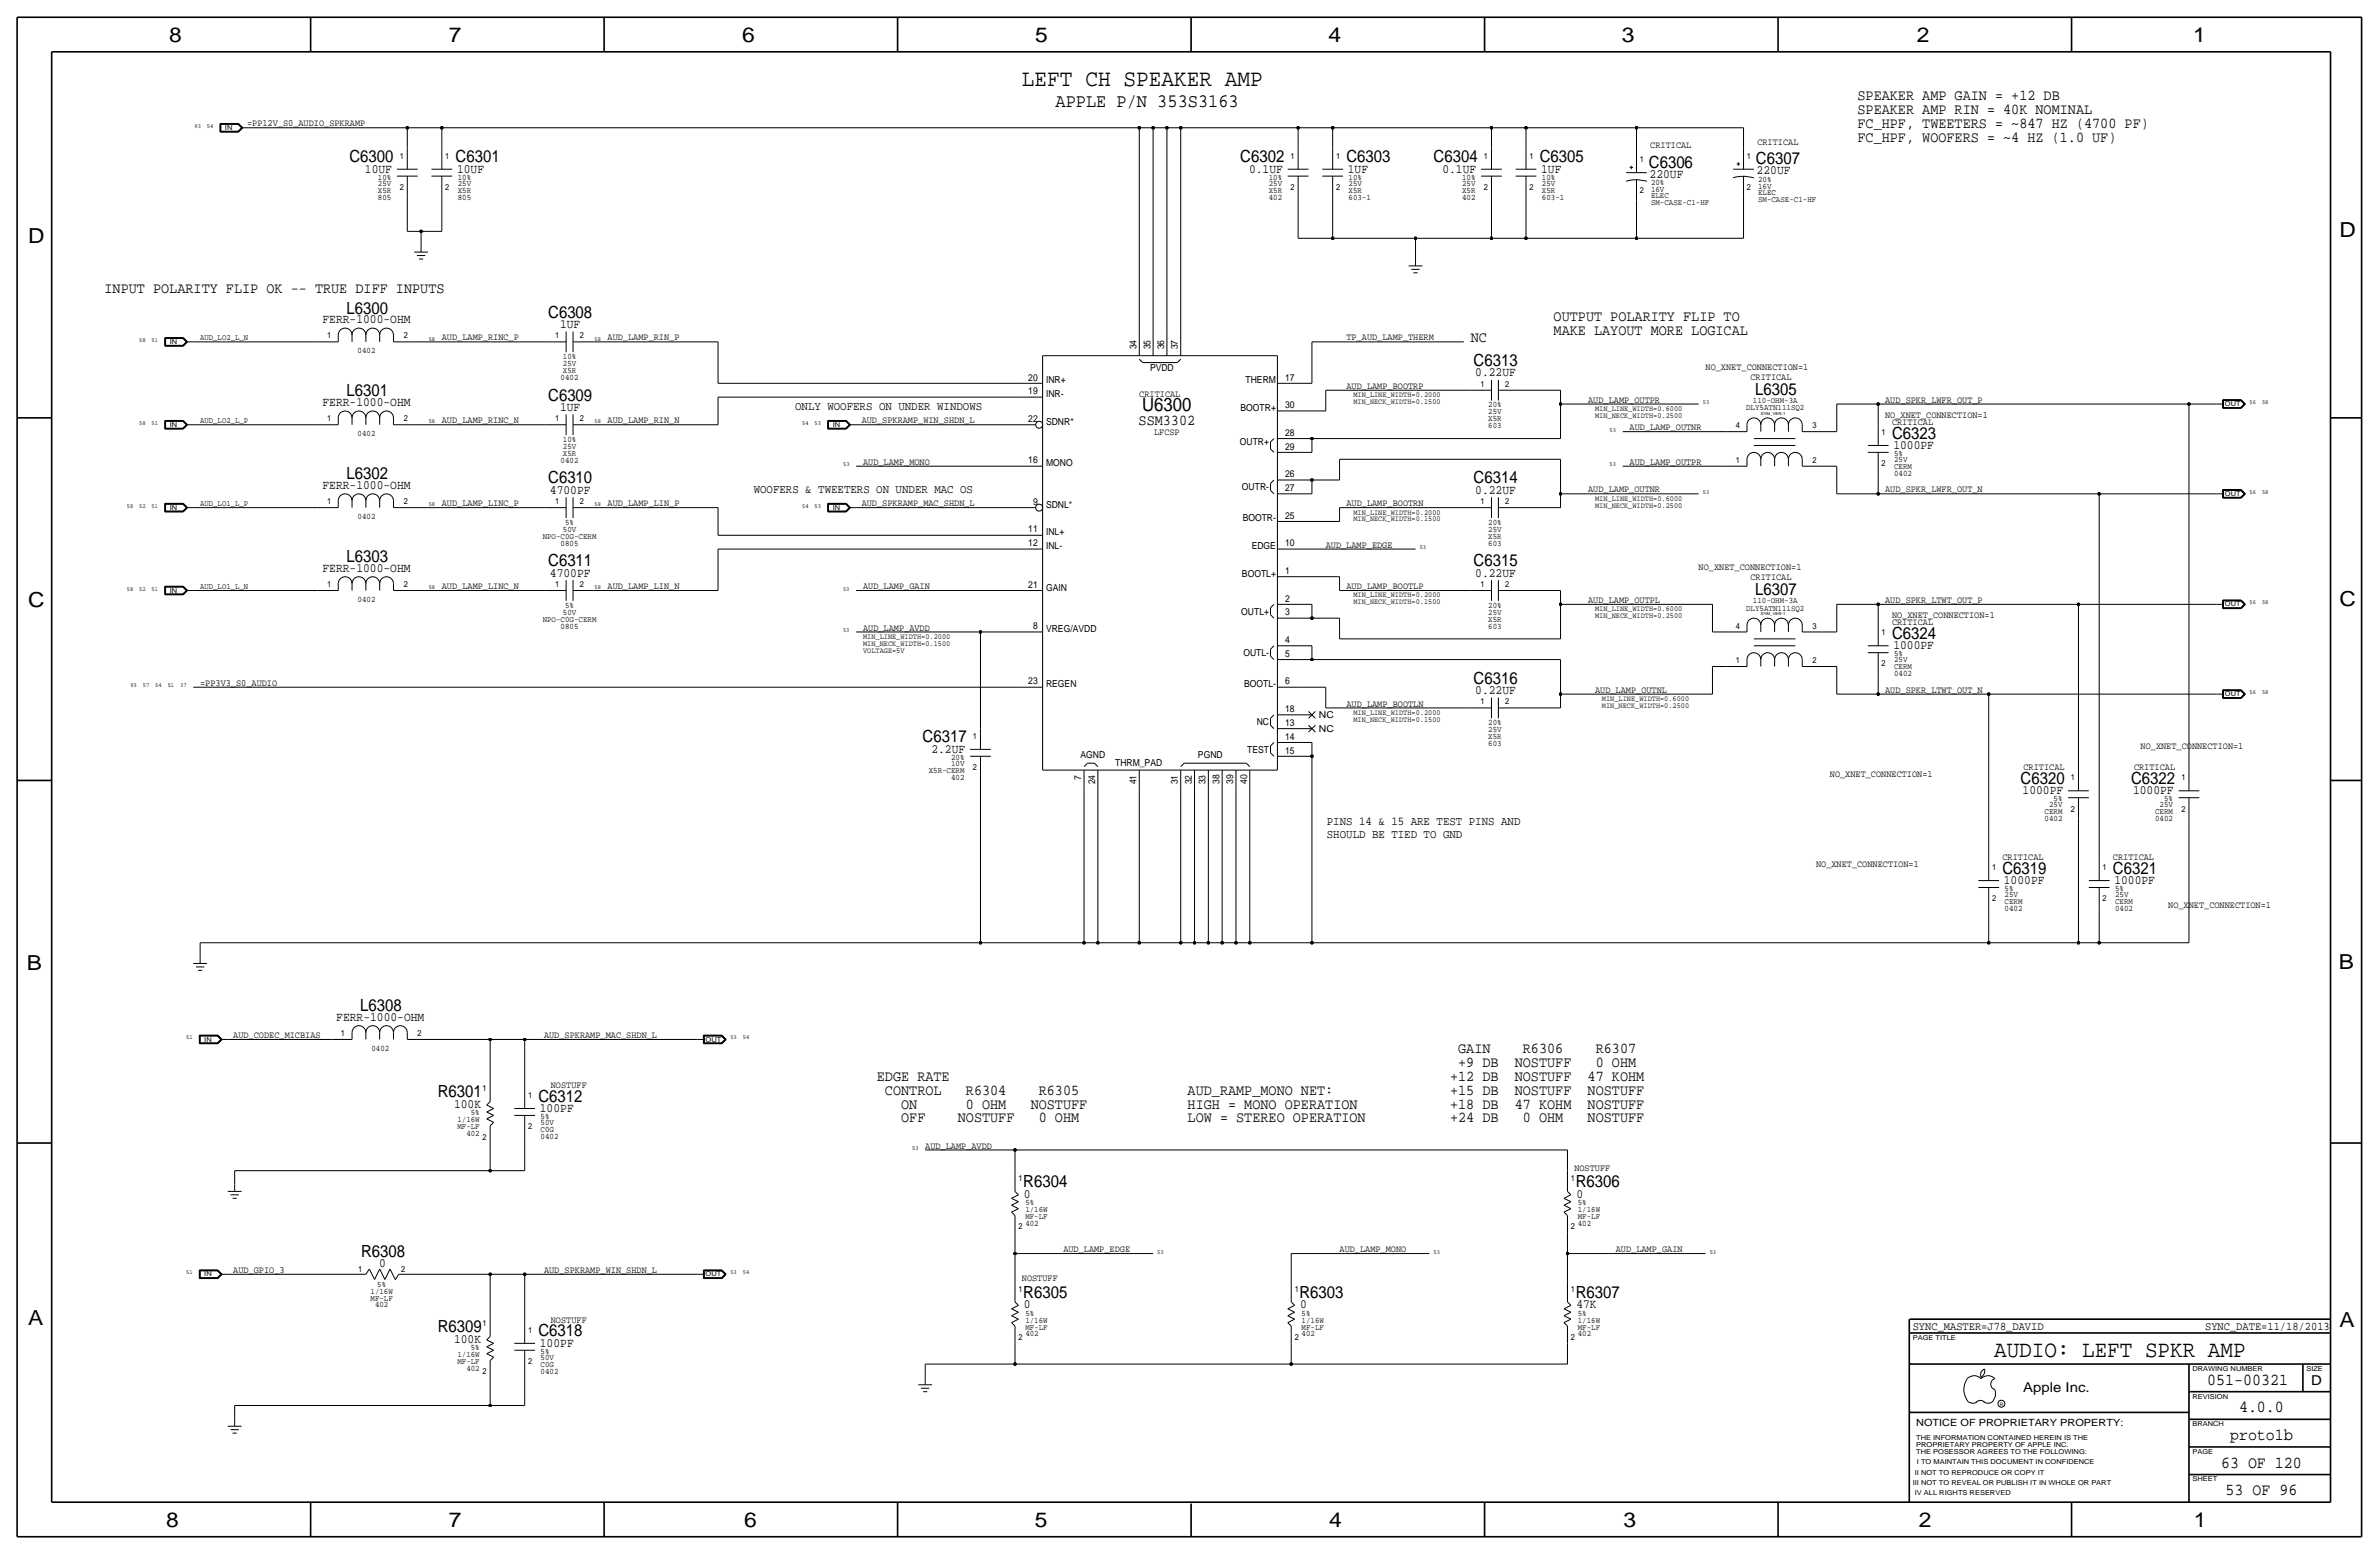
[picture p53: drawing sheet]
<svg xmlns="http://www.w3.org/2000/svg" width="875mm" height="572mm" viewBox="0 0 875 572" stroke-linecap="round" stroke-linejoin="round" font-family="sans-serif">
<defs><g id="words">
<text font-size="8.7" x="375.9" y="31.8">LEFT CH SPEAKER AMP</text>
<text font-size="8.6" x="733.5" y="499.1">AUDIO: LEFT SPKR AMP</text>
<g font-size="7.6">
<text x="62.2" y="15.5">8</text>
<text x="165" y="15.5">7</text>
<text x="273" y="15.5">6</text>
<text x="380.7" y="15.5">5</text>
<text x="488.6" y="15.5">4</text>
<text x="596.6" y="15.5">3</text>
<text x="705.1" y="15.5">2</text>
<text x="806.7" y="15.5">1</text>
<text x="10.4" y="89.4">D</text>
<text x="860.5" y="87.1">D</text>
<text x="10.4" y="223.3">C</text>
<text x="860.5" y="222.8">C</text>
<text x="9.8" y="356.6">B</text>
<text x="860.2" y="356.4">B</text>
<text x="10.4" y="487.4">A</text>
<text x="860.5" y="488.2">A</text>
<text x="61.2" y="561.6">8</text>
<text x="165" y="561.6">7</text>
<text x="273.8" y="561.6">6</text>
<text x="380.7" y="561.6">5</text>
<text x="488.9" y="561.6">4</text>
<text x="597.1" y="561.6">3</text>
<text x="705.8" y="561.6">2</text>
<text x="806.9" y="561.6">1</text>
</g>
<text font-size="7" x="388.3" y="39.2">APPLE P/N 353S3163</text>
<text font-size="6.9" x="420.1" y="151.1">U6300</text>
<g font-size="6.2">
<text x="128.5" y="59.7">C6300</text>
<text x="167.6" y="59.7">C6301</text>
<text x="456.2" y="59.7">C6302</text>
<text x="495.2" y="59.7">C6303</text>
<text x="527.3" y="59.7">C6304</text>
<text x="566.4" y="59.7">C6305</text>
<text x="606.5" y="61.7">C6306</text>
<text x="645.9" y="60.5">C6307</text>
<text x="127.4" y="115.3">L6300</text>
<text x="201.7" y="116.8">C6308</text>
<text x="542" y="134.6">C6313</text>
<text x="127.4" y="145.8">L6301</text>
<text x="201.7" y="147.3">C6309</text>
<text x="645.6" y="145.3">L6305</text>
<text x="695.9" y="161.3">C6323</text>
<text x="127.4" y="176.3">L6302</text>
<text x="201.7" y="177.8">C6310</text>
<text x="542" y="177.8">C6314</text>
<text x="127.4" y="206.8">L6303</text>
<text x="201.7" y="208.3">C6311</text>
<text x="542" y="208.3">C6315</text>
<text x="645.6" y="218.9">L6307</text>
<text x="695.9" y="235">C6324</text>
<text x="542" y="251.5">C6316</text>
<text x="339.4" y="273.1">C6317</text>
<text x="743.2" y="288.3">C6320</text>
<text x="783.9" y="288.3">C6322</text>
<text x="736.5" y="321.3">C6319</text>
<text x="777.2" y="321.3">C6321</text>
<text x="132.5" y="371.9">L6308</text>
<text x="161" y="403.6">R6301</text>
<text x="198.1" y="405.1">C6312</text>
<text x="376.4" y="436.6">R6304</text>
<text x="579.6" y="436.6">R6306</text>
<text x="132.8" y="462.3">R6308</text>
<text x="376.4" y="477.3">R6305</text>
<text x="478" y="477.3">R6303</text>
<text x="579.6" y="477.3">R6307</text>
<text x="161" y="490">R6309</text>
<text x="198.1" y="491.5">C6318</text>
<text x="811.9" y="509.3">051-00321</text>
<text x="823.6" y="519.4">4.0.0</text>
<text x="820.3" y="529.6">proto1b</text>
<text x="817" y="539.8">63 OF 120</text>
<text x="818.6" y="549.9">53 OF 96</text>
</g>
<g font-size="5.6">
<text x="683.2" y="36.8">SPEAKER AMP GAIN = +12 DB</text>
<text x="683.2" y="41.9">SPEAKER AMP RIN = 40K NOMINAL</text>
<text x="683.2" y="47">FC_HPF, TWEETERS = ~847 HZ (4700 PF)</text>
<text x="683.2" y="52.1">FC_HPF, WOOFERS = ~4 HZ (1.0 UF)</text>
<text x="38.5" y="107.7">INPUT POLARITY FLIP OK -- TRUE DIFF INPUTS</text>
<text x="571.4" y="118.1">OUTPUT POLARITY FLIP TO</text>
<text x="541" y="125.7">NC</text>
<text x="571.4" y="123.2">MAKE LAYOUT MORE LOGICAL</text>
<text x="418.8" y="156.2">SSM3302</text>
<text x="536.3" y="387.4">GAIN</text>
<text x="560.1" y="387.4">R6306</text>
<text x="586.9" y="387.4">R6307</text>
<text x="536.3" y="392.4">+9 DB</text>
<text x="557.2" y="392.4">NOSTUFF</text>
<text x="586.9" y="392.4">0 OHM</text>
<text x="322.5" y="397.5">EDGE RATE</text>
<text x="533.3" y="397.5">+12 DB</text>
<text x="557.2" y="397.5">NOSTUFF</text>
<text x="584" y="397.5">47 KOHM</text>
<text x="325.5" y="402.6">CONTROL</text>
<text x="331.5" y="407.7">ON</text>
<text x="355.3" y="407.7">0 OHM</text>
<text x="355.3" y="402.6">R6304</text>
<text x="379.1" y="407.7">NOSTUFF</text>
<text x="382.1" y="402.6">R6305</text>
<text x="436.8" y="402.6">AUD_RAMP_MONO NET:</text>
<text x="436.8" y="407.7">HIGH = MONO OPERATION</text>
<text x="533.3" y="402.6">+15 DB</text>
<text x="533.3" y="407.7">+18 DB</text>
<text x="557.2" y="402.6">NOSTUFF</text>
<text x="557.2" y="407.7">47 KOHM</text>
<text x="584" y="402.6">NOSTUFF</text>
<text x="584" y="407.7">NOSTUFF</text>
<text x="331.5" y="412.7">OFF</text>
<text x="352.3" y="412.7">NOSTUFF</text>
<text x="382.1" y="412.7">0 OHM</text>
<text x="436.8" y="412.7">LOW = STEREO OPERATION</text>
<text x="533.3" y="412.7">+24 DB</text>
<text x="560.1" y="412.7">0 OHM</text>
<text x="584" y="412.7">NOSTUFF</text>
</g>
<g font-size="5">
<text x="850.1" y="509.3">D</text>
<text x="744.2" y="511.8">Apple Inc.</text>
</g>
<g font-size="4.7">
<text x="134.2" y="63.5">10UF</text>
<text x="168.1" y="63.5">10UF</text>
<text x="459.4" y="63.5">0.1UF</text>
<text x="495.8" y="63.5">1UF</text>
<text x="530.5" y="63.5">0.1UF</text>
<text x="566.9" y="63.5">1UF</text>
<text x="606.8" y="65.3">220UF</text>
<text x="646.1" y="64">220UF</text>
<text x="118.6" y="118.9">FERR-1000-OHM</text>
<text x="206" y="120.7">1UF</text>
<text x="542.6" y="138.4">0.22UF</text>
<text x="118.6" y="149.4">FERR-1000-OHM</text>
<text x="206" y="151.1">1UF</text>
<text x="696.4" y="165.1">1000PF</text>
<text x="118.6" y="179.8">FERR-1000-OHM</text>
<text x="202.3" y="181.6">4700PF</text>
<text x="542.6" y="181.6">0.22UF</text>
<text x="118.6" y="210.3">FERR-1000-OHM</text>
<text x="202.3" y="212.1">4700PF</text>
<text x="542.6" y="212.1">0.22UF</text>
<text x="696.4" y="238.8">1000PF</text>
<text x="542.6" y="255.3">0.22UF</text>
<text x="342.6" y="276.9">2.2UF</text>
<text x="743.9" y="292.1">1000PF</text>
<text x="784.6" y="292.1">1000PF</text>
<text x="737.1" y="325.1">1000PF</text>
<text x="777.7" y="325.1">1000PF</text>
<text x="123.7" y="375.4">FERR-1000-OHM</text>
<text x="167" y="407.4">100K</text>
<text x="198.6" y="408.9">100PF</text>
<text x="376.6" y="440.4">0</text>
<text x="579.8" y="440.4">0</text>
<text x="139.4" y="465.8">0</text>
<text x="376.6" y="481.1">0</text>
<text x="478.2" y="481.1">0</text>
<text x="579.8" y="481.1">47K</text>
<text x="167" y="493.8">100K</text>
<text x="198.6" y="495.3">100PF</text>
</g>
<g font-size="4.4">
<text x="292.5" y="150.9">ONLY WOOFERS ON UNDER WINDOWS</text>
<text x="277.2" y="181.4">WOOFERS &amp; TWEETERS ON UNDER MAC OS</text>
<text x="488" y="303.3">PINS 14 &amp; 15 ARE TEST PINS AND</text>
<text x="488" y="308.4">SHOULD BE TIED TO GND</text>
</g>
<g font-size="4.3">
<text x="703.5" y="488.9">SYNC_MASTER=J78_DAVID</text>
<text x="811.1" y="488.9">SYNC_DATE=11/18/2013</text>
</g>
<text font-size="3.7" x="704.8" y="524.5">NOTICE OF PROPRIETARY PROPERTY:</text>
<g font-size="3.5">
<text x="90.9" y="46.5">=PP12V_S0_AUDIO_SPKRAMP</text>
<text x="646.4" y="53.3">CRITICAL</text>
<text x="607" y="54.6">CRITICAL</text>
<text x="162.5" y="125.2">AUD_LAMP_RINC_P</text>
<text x="223.5" y="125.2">AUD_LAMP_RIN_P</text>
<text x="495.2" y="125.2">TP_AUD_LAMP_THERM</text>
<text x="418" y="128.5" transform="rotate(-90 418 128.5)">34</text>
<text x="423.1" y="128.5" transform="rotate(-90 423.1 128.5)">35</text>
<text x="428.2" y="128.5" transform="rotate(-90 428.2 128.5)">36</text>
<text x="433.3" y="128.5" transform="rotate(-90 433.3 128.5)">37</text>
<text x="423" y="136.4">PVDD</text>
<text x="627.3" y="135.9">NO_XNET_CONNECTION=1</text>
<text x="378.2" y="139.9">20</text>
<text x="384.8" y="141">INR+</text>
<text x="458.1" y="141">THERM</text>
<text x="472.6" y="140">17</text>
<text x="495.2" y="143">AUD_LAMP_BOOTRP</text>
<text x="643.8" y="139.7">CRITICAL</text>
<text x="378.2" y="145">19</text>
<text x="384.8" y="146.1">INR-</text>
<text x="419" y="146.1">CRITICAL</text>
<text x="584.1" y="148.1">AUD_LAMP_OUTPR</text>
<text x="693.4" y="148.1">AUD_SPKR_LWFR_OUT_P</text>
<text x="162.5" y="155.7">AUD_LAMP_RINC_N</text>
<text x="223.5" y="155.7">AUD_LAMP_RIN_N</text>
<text x="316.9" y="155.7">AUD_SPKRAMP_WIN_SHDN_L</text>
<text x="378.2" y="155.2">22</text>
<text x="456.3" y="151.1">BOOTR+</text>
<text x="472.6" y="150.1">30</text>
<text x="693.4" y="153.7">NO_XNET_CONNECTION=1</text>
<text x="384.8" y="156.2">SDNR*</text>
<text x="424.5" y="160">LFCSP</text>
<text x="472.6" y="160.3">28</text>
<text x="599.4" y="158.2">AUD_LAMP_OUTNR</text>
<text x="695.9" y="156.2">CRITICAL</text>
<text x="456" y="163.8">OUTR+</text>
<text x="472.6" y="165.4">29</text>
<text x="317.4" y="170.9">AUD_LAMP_MONO</text>
<text x="378.2" y="170.4">16</text>
<text x="384.8" y="171.5">MONO</text>
<text x="599.4" y="170.9">AUD_LAMP_OUTPR</text>
<text x="472.6" y="175.5">26</text>
<text x="380" y="185.7">9</text>
<text x="456.8" y="180.3">OUTR-</text>
<text x="472.6" y="180.6">27</text>
<text x="584.1" y="181.1">AUD_LAMP_OUTNR</text>
<text x="693.4" y="181.1">AUD_SPKR_LWFR_OUT_N</text>
<text x="162.5" y="186.2">AUD_LAMP_LINC_P</text>
<text x="223.5" y="186.2">AUD_LAMP_LIN_P</text>
<text x="316.9" y="186.2">AUD_SPKRAMP_MAC_SHDN_L</text>
<text x="384.8" y="186.7">SDNL*</text>
<text x="457.1" y="191.8">BOOTR-</text>
<text x="472.6" y="190.7">25</text>
<text x="495.2" y="186.2">AUD_LAMP_BOOTRN</text>
<text x="378.2" y="195.8">11</text>
<text x="384.8" y="196.9">INL+</text>
<text x="378.2" y="200.9">12</text>
<text x="384.8" y="201.9">INL-</text>
<text x="460.4" y="201.9">EDGE</text>
<text x="472.6" y="200.9">10</text>
<text x="487.6" y="201.4">AUD_LAMP_EDGE</text>
<text x="624.8" y="209.6">NO_XNET_CONNECTION=1</text>
<text x="456.8" y="212.1">BOOTL+</text>
<text x="472.6" y="211.1">1</text>
<text x="643.8" y="213.4">CRITICAL</text>
<text x="162.5" y="216.7">AUD_LAMP_LINC_N</text>
<text x="223.5" y="216.7">AUD_LAMP_LIN_N</text>
<text x="317.5" y="216.7">AUD_LAMP_GAIN</text>
<text x="378.2" y="216.1">21</text>
<text x="384.8" y="217.2">GAIN</text>
<text x="472.6" y="221.2">2</text>
<text x="495.2" y="216.7">AUD_LAMP_BOOTLP</text>
<text x="584.1" y="221.7">AUD_LAMP_OUTPL</text>
<text x="693.4" y="221.7">AUD_SPKR_LTWT_OUT_P</text>
<text x="456.6" y="226.1">OUTL+</text>
<text x="472.6" y="226.3">3</text>
<text x="695.9" y="227.3">NO_XNET_CONNECTION=1</text>
<text x="317.5" y="231.9">AUD_LAMP_AVDD</text>
<text x="380" y="231.4">8</text>
<text x="384.8" y="232.4">VREG/AVDD</text>
<text x="695.9" y="229.9">CRITICAL</text>
<text x="472.6" y="236.5">4</text>
<text x="457.3" y="241.3">OUTL-</text>
<text x="472.6" y="241.5">5</text>
<text x="378.2" y="251.7">23</text>
<text x="472.6" y="251.7">6</text>
<text x="73.6" y="252.2">=PP3V3_S0_AUDIO</text>
<text x="384.8" y="252.7">REGEN</text>
<text x="457.6" y="252.7">BOOTL-</text>
<text x="586.7" y="254.8">AUD_LAMP_OUTNL</text>
<text x="693.4" y="254.8">AUD_SPKR_LTWT_OUT_N</text>
<text x="472.6" y="261.9">18</text>
<text x="495.2" y="259.8">AUD_LAMP_BOOTLN</text>
<text x="462.3" y="266.7">NC</text>
<text x="472.6" y="266.9">13</text>
<text x="485.1" y="269.2">NC</text>
<text x="485.1" y="264.2">NC</text>
<text x="472.6" y="272">14</text>
<text x="787.3" y="275.6">NO_XNET_CONNECTION=1</text>
<text x="397.5" y="278.9">AGND</text>
<text x="410.2" y="281.7">THRM_PAD</text>
<text x="440.6" y="278.9">PGND</text>
<text x="458.7" y="276.9">TEST</text>
<text x="472.6" y="277.1">15</text>
<text x="397.7" y="286.7" transform="rotate(-90 397.7 286.7)">7</text>
<text x="673" y="285.8">NO_XNET_CONNECTION=1</text>
<text x="744.3" y="283.2">CRITICAL</text>
<text x="784.9" y="283.2">CRITICAL</text>
<text x="402.8" y="288.4" transform="rotate(-90 402.8 288.4)">24</text>
<text x="418" y="288.4" transform="rotate(-90 418 288.4)">41</text>
<text x="433.3" y="288.4" transform="rotate(-90 433.3 288.4)">31</text>
<text x="438.3" y="288.4" transform="rotate(-90 438.3 288.4)">32</text>
<text x="443.4" y="288.4" transform="rotate(-90 443.4 288.4)">33</text>
<text x="448.5" y="288.4" transform="rotate(-90 448.5 288.4)">38</text>
<text x="453.6" y="288.4" transform="rotate(-90 453.6 288.4)">39</text>
<text x="458.7" y="288.4" transform="rotate(-90 458.7 288.4)">40</text>
<text x="736.5" y="316.2">CRITICAL</text>
<text x="777.2" y="316.2">CRITICAL</text>
<text x="668" y="318.8">NO_XNET_CONNECTION=1</text>
<text x="797.5" y="334">NO_XNET_CONNECTION=1</text>
<text x="85.8" y="381.8">AUD_CODEC_MICBIAS</text>
<text x="200.1" y="381.8">AUD_SPKRAMP_MAC_SHDN_L</text>
<text x="202.6" y="400.1">NOSTUFF</text>
<text x="340.3" y="422.4">AUD_LAMP_AVDD</text>
<text x="579.1" y="430.5">NOSTUFF</text>
<text x="391.1" y="460.5">AUD_LAMP_EDGE</text>
<text x="492.7" y="460.5">AUD_LAMP_MONO</text>
<text x="594.3" y="460.5">AUD_LAMP_GAIN</text>
<text x="85.8" y="468.1">AUD_GPIO_3</text>
<text x="200.1" y="468.1">AUD_SPKRAMP_WIN_SHDN_L</text>
<text x="375.9" y="471.2">NOSTUFF</text>
<text x="202.6" y="486.4">NOSTUFF</text>
</g>
<g font-size="3.1">
<text x="147" y="58.4">1</text>
<text x="163.8" y="58.4">1</text>
<text x="474.7" y="58.4">1</text>
<text x="491.4" y="58.4">1</text>
<text x="545.8" y="58.4">1</text>
<text x="562.6" y="58.4">1</text>
<text x="603.2" y="59.7">1</text>
<text x="642.6" y="58.4">1</text>
<text x="139" y="68.3">25V</text>
<text x="139" y="70.9">X5R</text>
<text x="139" y="66">10%</text>
<text x="147" y="69.9">2</text>
<text x="163.8" y="69.8">2</text>
<text x="168.4" y="68.3">25V</text>
<text x="168.4" y="66">10%</text>
<text x="168.4" y="70.9">X5R</text>
<text x="466.7" y="68.3">25V</text>
<text x="466.7" y="70.9">X5R</text>
<text x="466.7" y="66">10%</text>
<text x="474.7" y="69.9">2</text>
<text x="491.4" y="69.8">2</text>
<text x="496" y="68.3">25V</text>
<text x="496" y="66">10%</text>
<text x="496" y="70.9">X5R</text>
<text x="537.8" y="68.3">25V</text>
<text x="537.8" y="70.9">X5R</text>
<text x="537.8" y="66">10%</text>
<text x="545.8" y="69.9">2</text>
<text x="562.6" y="69.9">2</text>
<text x="567.1" y="68.3">25V</text>
<text x="567.1" y="70.9">X5R</text>
<text x="567.1" y="66">10%</text>
<text x="603.2" y="71.1">2</text>
<text x="607.3" y="70.6">16V</text>
<text x="607.3" y="68.1">20%</text>
<text x="642.6" y="69.9">2</text>
<text x="646.6" y="71.6">ELEC</text>
<text x="646.6" y="69.3">16V</text>
<text x="646.6" y="66.8">20%</text>
<text x="139" y="73.4">805</text>
<text x="168.4" y="73.4">805</text>
<text x="466.7" y="73.4">402</text>
<text x="496" y="73.4">603-1</text>
<text x="537.8" y="73.4">402</text>
<text x="567.1" y="73.4">603-1</text>
<text x="607.3" y="75.4">SM-CASE-C1-HF</text>
<text x="607.3" y="72.9">ELEC</text>
<text x="646.6" y="74.2">SM-CASE-C1-HF</text>
<text x="120.3" y="124.5">1</text>
<text x="148.5" y="124.5">2</text>
<text x="204.2" y="124.5">1</text>
<text x="213.3" y="124.5">2</text>
<text x="131.5" y="129.8">0402</text>
<text x="207" y="134.6">25V</text>
<text x="207" y="137.2">X5R</text>
<text x="207" y="132.1">10%</text>
<text x="206.2" y="139.7">0402</text>
<text x="544.5" y="142.2">1</text>
<text x="553.7" y="142.2">2</text>
<text x="547.4" y="149.9">20%</text>
<text x="644.7" y="148.1">110-OHM-3A</text>
<text x="120.3" y="154.9">1</text>
<text x="148.5" y="154.9">2</text>
<text x="204.2" y="154.9">1</text>
<text x="213.3" y="154.9">2</text>
<text x="547.4" y="152.4">25V</text>
<text x="547.4" y="154.9">X5R</text>
<text x="642.3" y="150.9">DLY5ATN111SQ2</text>
<text x="131.5" y="160.3">0402</text>
<text x="547.4" y="157.5">603</text>
<text x="638.5" y="157.5">4</text>
<text x="666.7" y="157.5">3</text>
<text x="692.1" y="160">1</text>
<text x="207" y="165.1">25V</text>
<text x="207" y="167.6">X5R</text>
<text x="207" y="162.6">10%</text>
<text x="696.7" y="167.6">5%</text>
<text x="206.2" y="170.2">0402</text>
<text x="638.5" y="170.2">1</text>
<text x="666.7" y="170.2">2</text>
<text x="692.1" y="171.5">2</text>
<text x="696.7" y="169.9">25V</text>
<text x="696.7" y="172.5">CERM</text>
<text x="696.7" y="175">0402</text>
<text x="120.3" y="185.4">1</text>
<text x="148.5" y="185.4">2</text>
<text x="204.2" y="185.4">1</text>
<text x="213.3" y="185.4">2</text>
<text x="544.5" y="185.4">1</text>
<text x="553.7" y="185.4">2</text>
<text x="131.5" y="190.8">0402</text>
<text x="207" y="195.6">50V</text>
<text x="207.8" y="193">5%</text>
<text x="547.4" y="195.6">25V</text>
<text x="547.4" y="193">20%</text>
<text x="199.6" y="198.1">NPO-C0G-CERM</text>
<text x="206.2" y="200.7">0805</text>
<text x="547.4" y="200.7">603</text>
<text x="547.4" y="198.1">X5R</text>
<text x="120.3" y="215.9">1</text>
<text x="148.5" y="215.9">2</text>
<text x="204.2" y="215.9">1</text>
<text x="213.3" y="215.9">2</text>
<text x="544.5" y="215.9">1</text>
<text x="553.7" y="215.9">2</text>
<text x="131.5" y="221.2">0402</text>
<text x="644.7" y="221.7">110-OHM-3A</text>
<text x="207" y="226.1">50V</text>
<text x="207.8" y="223.5">5%</text>
<text x="547.4" y="226.1">25V</text>
<text x="547.4" y="223.5">20%</text>
<text x="642.3" y="224.5">DLY5ATN111SQ2</text>
<text x="199.6" y="228.6">NPO-C0G-CERM</text>
<text x="206.2" y="231.1">0805</text>
<text x="547.4" y="231.1">603</text>
<text x="547.4" y="228.6">X5R</text>
<text x="638.5" y="231.1">4</text>
<text x="666.7" y="231.1">3</text>
<text x="692.1" y="233.7">1</text>
<text x="638.5" y="243.8">1</text>
<text x="666.7" y="243.8">2</text>
<text x="692.1" y="245.1">2</text>
<text x="696.7" y="241.3">5%</text>
<text x="696.7" y="243.6">25V</text>
<text x="696.7" y="246.1">CERM</text>
<text x="696.7" y="248.7">0402</text>
<text x="544.5" y="259.1">1</text>
<text x="553.7" y="259.1">2</text>
<text x="547.4" y="269.2">25V</text>
<text x="547.4" y="266.7">20%</text>
<text x="357.8" y="271.8">1</text>
<text x="547.4" y="274.3">603</text>
<text x="547.4" y="271.8">X5R</text>
<text x="349.8" y="281.7">10V</text>
<text x="349.8" y="279.4">20%</text>
<text x="341.6" y="284.2">X5R-CERM</text>
<text x="349.8" y="286.8">402</text>
<text x="357.8" y="283.2">2</text>
<text x="761.7" y="287">1</text>
<text x="802.3" y="287">1</text>
<text x="752" y="299.5">CERM</text>
<text x="753.7" y="296.9">25V</text>
<text x="755.3" y="294.6">5%</text>
<text x="761.7" y="298.5">2</text>
<text x="792.7" y="299.5">CERM</text>
<text x="794.3" y="296.9">25V</text>
<text x="796" y="294.6">5%</text>
<text x="802.3" y="298.5">2</text>
<text x="752" y="302">0402</text>
<text x="792.7" y="302">0402</text>
<text x="732.7" y="320">1</text>
<text x="773.4" y="320">1</text>
<text x="737.3" y="327.7">5%</text>
<text x="737.3" y="329.9">25V</text>
<text x="778" y="327.7">5%</text>
<text x="778" y="329.9">25V</text>
<text x="732.7" y="331.5">2</text>
<text x="737.3" y="332.5">CERM</text>
<text x="737.3" y="335">0402</text>
<text x="773.4" y="331.5">2</text>
<text x="778" y="335">0402</text>
<text x="778" y="332.5">CERM</text>
<text x="125.4" y="381">1</text>
<text x="153.6" y="381">2</text>
<text x="136.6" y="386.3">0402</text>
<text x="177.5" y="401.3">1</text>
<text x="194.3" y="403.9">1</text>
<text x="168.2" y="412.8">1/16W</text>
<text x="173.2" y="410.2">5%</text>
<text x="198.8" y="411.5">5%</text>
<text x="198.8" y="413.8">50V</text>
<text x="168.2" y="415.3">MF-LF</text>
<text x="171.5" y="417.8">402</text>
<text x="177.5" y="419.1">2</text>
<text x="194.3" y="415.3">2</text>
<text x="198.8" y="416.3">C0G</text>
<text x="198.8" y="418.8">0402</text>
<text x="374.6" y="434.3">1</text>
<text x="577.8" y="434.3">1</text>
<text x="377.1" y="443.2">5%</text>
<text x="580.3" y="443.2">5%</text>
<text x="377.1" y="448.3">MF-LF</text>
<text x="377.1" y="445.8">1/16W</text>
<text x="580.3" y="445.8">1/16W</text>
<text x="580.3" y="448.3">MF-LF</text>
<text x="374.6" y="452.1">2</text>
<text x="377.1" y="450.9">402</text>
<text x="577.8" y="452.1">2</text>
<text x="580.3" y="450.9">402</text>
<text x="131.8" y="467.9">1</text>
<text x="147.5" y="467.9">2</text>
<text x="138.8" y="473.2">5%</text>
<text x="136.3" y="475.7">1/16W</text>
<text x="136.3" y="478.3">MF-LF</text>
<text x="374.6" y="475">1</text>
<text x="476.2" y="475">1</text>
<text x="577.8" y="475">1</text>
<text x="137.9" y="480.8">402</text>
<text x="377.1" y="483.9">5%</text>
<text x="478.7" y="483.9">5%</text>
<text x="580.3" y="483.9">5%</text>
<text x="177.5" y="487.7">1</text>
<text x="194.3" y="490.2">1</text>
<text x="377.1" y="491.5">402</text>
<text x="377.1" y="488.9">MF-LF</text>
<text x="377.1" y="486.4">1/16W</text>
<text x="478.7" y="491.5">402</text>
<text x="478.7" y="486.4">1/16W</text>
<text x="478.7" y="488.9">MF-LF</text>
<text x="580.3" y="491.5">402</text>
<text x="580.3" y="486.4">1/16W</text>
<text x="580.3" y="489">MF-LF</text>
<text x="173.2" y="496.6">5%</text>
<text x="198.8" y="497.8">5%</text>
<text x="374.6" y="492.8">2</text>
<text x="476.2" y="492.8">2</text>
<text x="577.8" y="492.8">2</text>
<text x="168.2" y="499.1">1/16W</text>
<text x="168.2" y="501.7">MF-LF</text>
<text x="194.3" y="501.6">2</text>
<text x="198.8" y="500.1">50V</text>
<text x="198.8" y="502.7">C0G</text>
<text x="171.5" y="504.2">402</text>
<text x="177.5" y="505.5">2</text>
<text x="198.8" y="505.2">0402</text>
</g>
<g font-size="3">
<text x="73.6" y="125.2">AUD_LO2_L_N</text>
<text x="73.6" y="155.7">AUD_LO2_L_P</text>
<text x="73.6" y="186.2">AUD_LO1_L_P</text>
<text x="73.6" y="216.7">AUD_LO1_L_N</text>
</g>
<g font-size="2.9">
<text x="497.8" y="148.6">MIN_NECK_WIDTH=0.1500</text>
<text x="497.8" y="146.1">MIN_LINE_WIDTH=0.2000</text>
<text x="586.7" y="153.7">MIN_NECK_WIDTH=0.2500</text>
<text x="586.7" y="151.1">MIN_LINE_WIDTH=0.6000</text>
<text x="586.7" y="184.2">MIN_LINE_WIDTH=0.6000</text>
<text x="497.8" y="191.8">MIN_NECK_WIDTH=0.1500</text>
<text x="497.8" y="189.2">MIN_LINE_WIDTH=0.2000</text>
<text x="586.7" y="186.7">MIN_NECK_WIDTH=0.2500</text>
<text x="497.8" y="219.7">MIN_LINE_WIDTH=0.2000</text>
<text x="497.8" y="222.3">MIN_NECK_WIDTH=0.1500</text>
<text x="586.7" y="227.3">MIN_NECK_WIDTH=0.2500</text>
<text x="586.7" y="224.8">MIN_LINE_WIDTH=0.6000</text>
<text x="317.5" y="237.5">MIN_NECK_WIDTH=0.1500</text>
<text x="317.5" y="235">MIN_LINE_WIDTH=0.2000</text>
<text x="317.5" y="240">VOLTAGE=5V</text>
<text x="589.2" y="257.8">MIN_LINE_WIDTH=0.6000</text>
<text x="497.8" y="262.9">MIN_LINE_WIDTH=0.2000</text>
<text x="589.2" y="260.4">MIN_NECK_WIDTH=0.2500</text>
<text x="497.8" y="265.4">MIN_NECK_WIDTH=0.1500</text>
</g>
<g font-size="2.5">
<text x="82.8" y="47.8">IN</text>
<text x="62.4" y="126.5">IN</text>
<text x="818.3" y="149.4">OUT</text>
<text x="62.4" y="157">IN</text>
<text x="306.3" y="157">IN</text>
<text x="818.3" y="182.4">OUT</text>
<text x="62.4" y="187.5">IN</text>
<text x="306.3" y="187.5">IN</text>
<text x="62.4" y="217.9">IN</text>
<text x="818.3" y="223">OUT</text>
<text x="818.3" y="256">OUT</text>
<text x="75.1" y="383">IN</text>
<text x="259.5" y="383">OUT</text>
<text x="75.1" y="469.4">IN</text>
<text x="259.5" y="469.4">OUT</text>
<text x="703.5" y="492.8">PAGE TITLE</text>
<text x="806.4" y="504.2">DRAWING NUMBER</text>
<text x="848.3" y="504.2">SIZE</text>
<text x="806.4" y="514.4">REVISION</text>
<text x="806.4" y="524.5">BRANCH</text>
<text x="704.8" y="532.1">PROPRIETARY PROPERTY OF APPLE INC.</text>
<text x="704.8" y="529.6">THE INFORMATION CONTAINED HEREIN IS THE</text>
<text x="704.8" y="534.7">THE POSESSOR AGREES TO THE FOLLOWING:</text>
<text x="705.1" y="538.5">I TO MAINTAIN THIS DOCUMENT IN CONFIDENCE</text>
<text x="806.4" y="534.7">PAGE</text>
<text x="704.3" y="542.3">II NOT TO REPRODUCE OR COPY IT</text>
<text x="806.4" y="544.8">SHEET</text>
<text x="703.5" y="546.1">III NOT TO REVEAL OR PUBLISH IT IN WHOLE OR PART</text>
<text x="704.3" y="549.9">IV ALL RIGHTS RESERVED</text>
</g>
<g font-size="2.3">
<text x="71.5" y="47">93</text>
<text x="76.1" y="47">54</text>
<text x="51.2" y="125.7">58</text>
<text x="55.8" y="125.7">51</text>
<text x="157.7" y="125.2">58</text>
<text x="218.6" y="125.2">58</text>
<text x="626.3" y="148.6">53</text>
<text x="827.4" y="148.6">56</text>
<text x="832" y="148.6">58</text>
<text x="157.7" y="155.7">58</text>
<text x="218.6" y="155.7">58</text>
<text x="51.2" y="156.2">58</text>
<text x="55.8" y="156.2">51</text>
<text x="295" y="156.2">54</text>
<text x="299.6" y="156.2">53</text>
<text x="592" y="158.8">53</text>
<text x="310.1" y="171.4">53</text>
<text x="592" y="171.5">53</text>
<text x="626.3" y="181.6">53</text>
<text x="827.4" y="181.6">56</text>
<text x="832" y="181.6">58</text>
<text x="46.6" y="186.7">58</text>
<text x="51.2" y="186.7">52</text>
<text x="55.8" y="186.7">51</text>
<text x="157.7" y="186.2">58</text>
<text x="218.6" y="186.2">58</text>
<text x="295" y="186.7">54</text>
<text x="299.6" y="186.7">53</text>
<text x="522.2" y="201.9">53</text>
<text x="46.6" y="217.2">58</text>
<text x="51.2" y="217.2">52</text>
<text x="55.8" y="217.2">51</text>
<text x="157.7" y="216.7">58</text>
<text x="218.6" y="216.7">58</text>
<text x="310.1" y="217.2">53</text>
<text x="827.4" y="222.3">56</text>
<text x="832" y="222.3">58</text>
<text x="310.1" y="232.4">53</text>
<text x="48" y="252.7">93</text>
<text x="52.5" y="252.7">57</text>
<text x="57.1" y="252.7">54</text>
<text x="61.7" y="252.7">51</text>
<text x="66.2" y="252.7">37</text>
<text x="827.4" y="255.3">56</text>
<text x="832" y="255.3">58</text>
<text x="68.5" y="382.3">51</text>
<text x="268.6" y="382.3">53</text>
<text x="273.2" y="382.3">54</text>
<text x="335.5" y="422.9">53</text>
<text x="425.7" y="461">53</text>
<text x="527.3" y="461">53</text>
<text x="628.9" y="461">53</text>
<text x="68.5" y="468.6">51</text>
<text x="268.6" y="468.6">53</text>
<text x="273.2" y="468.6">54</text>
</g>
<text font-size="1.8" x="735.5" y="516.9">R</text>
<g font-size="1.5">
<text x="647.6" y="152.7">SYM_VER-1</text>
<text x="647.6" y="226.3">SYM_VER-1</text>
</g>
</g></defs>
<g fill="none" stroke="#000" stroke-width=".37">
<path d="M80.9 45.4v3.2zM80.9 48.6h6.8zM80.9 45.4h6.8zM81 45.5v3zM81 48.5h6.7zM81 45.5h6.7zM81.1 45.6h6.5zM81.1 45.6v2.8zM81.1 48.4h6.5zM81.2 45.7h6.4zM81.2 45.7v2.6zM81.2 48.3h6.4z"/>
<path d="M87.6 48.3l1.2-1.3zM87.6 45.7l1.2 1.3zM87.6 48.4l1.4-1.4zM87.6 45.6l1.4 1.4zM87.7 45.5l1.5 1.5zM87.7 48.5l1.5-1.5zM87.7 45.4l1.6 1.6zM87.7 48.6l1.6-1.6zM88.8 47h2.6zM91.4 47h58.4zM149.8 47h12.7zM149.8 47v7.6z"/>
<path d="M149.8 54.6v7.6zM162.5 47h256.5zM162.5 47v7.6zM162.5 54.6v7.6zM419 47h5.1zM419 47v76.2zM424.1 47h5.1zM424.1 47v76.2zM429.2 47h5.1zM429.2 47v76.2zM434.3 47h43.2zM434.3 47v76.2z"/>
<path d="M477.5 47h12.7zM477.5 47v7.6zM477.5 54.6v7.6zM490.2 47h58.4zM490.2 47v7.6zM490.2 54.6v7.6zM548.6 47h12.7zM548.6 47v7.6zM548.6 54.6v7.6zM561.3 47h40.6zM561.3 47v7.6zM561.3 54.6v7.6z"/>
<path d="M601.9 47h39.4zM601.9 47v8.9zM601.9 55.9v7.6zM639.4 59.7v1.3zM641.3 47v7.6zM641.3 54.6v7.6zM146 64.8h7.6zM146 62.2h7.6zM149.8 72.4v12.7zM149.8 64.8v7.6zM158.7 62.2h7.6zM158.7 64.8h7.6z"/>
<path d="M162.5 72.4v12.7zM162.5 64.8v7.6zM473.7 62.2h7.6zM473.7 64.8h7.6zM477.5 72.4v15.2zM477.5 64.8v7.6zM486.4 64.8h7.6zM486.4 62.2h7.6zM490.2 72.4v15.2zM490.2 64.8v7.6zM544.8 62.2h7.6zM544.8 64.8h7.6z"/>
<path d="M548.6 72.4v15.2zM548.6 64.8v7.6zM557.5 64.8h7.6zM557.5 62.2h7.6zM561.3 72.4v15.2zM561.3 64.8v7.6zM598.1 63.5h7.6zM598.1 66.6a12.9 12.9 0 0 1 7.6 .1M599.4 61.6h1.3zM600 61v1.2zM601.9 73.7v13.9zM601.9 66v7.7z"/>
<path d="M637.5 62.2h7.6zM637.5 65.4a12.9 12.9 0 0 1 7.6 0M638.8 60.3h1.2zM641.3 72.4v15.2zM641.3 64.8v7.6zM149.8 85.1h5.1zM152.3 92.7h5.1zM153.4 94h3zM154.1 95.3h1.6zM154.9 85.1v5.1zM154.9 90.2v2.5zM154.9 85.1h7.6z"/>
<path d="M477.5 87.6h12.7zM490.2 87.6h30.4zM518.1 97.8h5.1zM519.1 99.1h3.1zM520.6 87.6h28zM520.6 87.6v7.7zM520.6 95.3v2.5zM548.6 87.6h12.7zM561.3 87.6h40.6zM601.9 87.6h39.4zM519.9 100.3h1.5zM60.6 124.2h6.8z"/>
<path d="M60.6 124.2v3.1zM60.6 127.3h6.8zM60.7 124.3h6.7zM60.7 124.3v2.9zM60.7 127.2h6.7zM60.8 124.4v2.7zM60.8 127.1h6.5zM60.8 124.4h6.5zM60.9 124.5h6.4zM60.9 124.5v2.5zM60.9 127h6.4zM67.3 124.5l1.2 1.2z"/>
<path d="M67.3 127l1.2-1.3zM67.3 127.1l1.4-1.4zM67.3 124.4l1.4 1.3zM67.4 124.3l1.4 1.4zM67.4 127.2l1.4-1.5zM67.4 127.3l1.6-1.6zM67.4 124.2l1.6 1.5zM68.5 125.7h2.6zM71.1 125.7h45.7zM116.8 125.7h7.6zM124.4 123.2a2.54 2.54 0 0 1 2.5-2.5 2.54 2.54 0 0 1 2.6 2.5 2.54 2.54 0 0 1 2.5-2.5 2.54 2.54 0 0 1 2.6 2.5 2.54 2.54 0 0 1 2.5-2.5 2.54 2.54 0 0 1 2.5 2.5 2.54 2.54 0 0 1 2.6-2.5 2.54 2.54 0 0 1 2.5 2.5M124.4 123.2v2.5z"/>
<path d="M129.5 123.2v2.5zM134.6 123.2v2.5zM139.6 123.2v2.5zM144.7 125.7h7.6zM144.7 123.2v2.5zM152.3 125.7h48.3zM200.6 125.7h7.6zM208.2 121.9v7.6zM210.8 121.9v7.6zM210.8 125.7h7.6zM218.4 125.7h45.7zM264.1 125.7v15.3z"/>
<path d="M383.5 130.8h86.3zM383.5 130.8v152.4zM419 132.1l1.3 1.3zM419 123.2v7.6zM420.3 133.4h12.7zM424.1 123.2v7.6zM429.2 123.2v7.6zM433 133.4l1.3-1.3zM434.3 123.2v7.6zM469.8 130.8v152.4zM482.5 125.7v15.3zM482.5 125.7h55.9z"/>
<path d="M548.6 139.7v7.6zM551.1 139.7v7.6zM60.6 154.6h6.8zM60.6 154.6v3.2zM60.6 157.8h6.8zM60.7 154.7h6.7zM60.7 154.7v3zM60.7 157.7h6.7zM60.8 154.8v2.8zM60.8 157.6h6.5zM60.8 154.8h6.5zM60.9 154.9h6.4z"/>
<path d="M60.9 154.9v2.6zM60.9 157.5h6.4zM67.3 154.9l1.2 1.3zM67.3 157.5l1.2-1.3zM67.3 157.6l1.4-1.4zM67.3 154.8l1.4 1.4zM67.4 154.7l1.4 1.5zM67.4 157.7l1.4-1.5zM67.4 154.6l1.6 1.6zM68.5 156.2h2.6zM69 156.2l-1.6 1.6zM71.1 156.2h45.7z"/>
<path d="M116.8 156.2h7.6zM124.4 153.7a2.54 2.54 0 0 1 2.5-2.6 2.54 2.54 0 0 1 2.6 2.6 2.54 2.54 0 0 1 2.5-2.6 2.54 2.54 0 0 1 2.6 2.6 2.54 2.54 0 0 1 2.5-2.6 2.54 2.54 0 0 1 2.5 2.6 2.54 2.54 0 0 1 2.6-2.6 2.54 2.54 0 0 1 2.5 2.6M124.4 153.7v2.5zM129.5 153.7v2.5zM134.6 153.7v2.5zM139.6 153.7v2.5zM144.7 156.2h7.6zM144.7 153.7v2.5zM152.3 156.2h48.3zM200.6 156.2h7.6zM208.2 152.4v7.6zM210.8 152.4v7.6z"/>
<path d="M210.8 156.2h7.6zM218.4 156.2h45.7zM264.1 146.1v10.1zM264.1 141h111.8zM264.1 146.1h111.8zM304.4 154.6v3.2zM304.4 157.8h6.9zM304.4 154.6h6.9zM304.5 154.7h6.7zM304.5 154.7v3zM304.5 157.7h6.7zM304.6 154.8v2.8z"/>
<path d="M304.6 157.6h6.5zM304.6 154.8h6.5zM304.7 154.9h6.4zM304.7 154.9v2.6zM304.7 157.5h6.4zM311.1 154.9l1.3 1.3zM311.1 157.6l1.4-1.4zM311.2 154.8l1.3 1.4zM311.2 157.7l1.5-1.5zM311.2 154.7l1.5 1.5zM311.3 154.6l1.5 1.6zM311.3 157.8l1.5-1.6z"/>
<path d="M312.4 156.2h2.5zM312.4 156.2l-1.3 1.3zM314.9 156.2h61zM375.9 156.2h5zM375.9 141h7.6zM375.9 146.1h7.6zM469.8 151.1h7.7zM469.8 141h7.7zM477.5 141h5zM477.5 151.1h10.1zM487.6 143.5v7.6zM487.6 143.5h53.4z"/>
<path d="M541 143.5h7.6zM551.1 143.5h7.6zM558.7 143.5h15.3zM574 148.6v12.7zM574 148.6h50.8zM574 143.5v5.1zM596.8 158.8h38.1zM634.9 158.8h7.7zM642.6 156.2a2.54 2.54 0 0 1 2.5-2.5 2.54 2.54 0 0 1 2.5 2.5 2.54 2.54 0 0 1 2.6-2.5 2.54 2.54 0 0 1 2.5 2.5 2.54 2.54 0 0 1 2.6-2.5 2.54 2.54 0 0 1 2.5 2.5 2.54 2.54 0 0 1 2.5-2.5 2.54 2.54 0 0 1 2.6 2.5M642.6 156.2v2.6zM647.6 156.2v2.6zM652.7 156.2v2.6z"/>
<path d="M657.8 156.2v2.6zM662.9 158.8h7.6zM662.9 156.2v2.6zM670.5 158.8h5.1zM675.6 148.6v10.2zM675.6 148.6h15.2zM690.8 148.6h114.3zM690.8 148.6v7.6zM690.8 156.2v7.6zM805.1 148.6h10.2zM805.1 148.6v134.6zM815.3 148.6h2.5z"/>
<path d="M817.5 147h6.8zM817.5 150.2h6.8zM817.5 147v3.2zM817.6 147.1v3zM817.6 150.1h6.7zM817.6 147.1h6.7zM817.7 147.2h6.5zM817.7 147.2v2.8zM817.7 150h6.5zM817.8 147.3h6.4zM817.8 147.3v2.6zM817.8 149.9h6.4z"/>
<path d="M824.2 147.3l1.2 1.3zM824.2 149.9l1.2-1.3zM824.2 150l1.4-1.4zM824.2 147.2l1.4 1.4zM824.3 150.1l1.5-1.5zM824.3 147.1l1.5 1.5zM824.3 147l1.6 1.6zM825.9 148.6l-1.6 1.6zM314.9 171.5h61zM375.9 171.5h7.6zM467.3 165.1l1.3 1.3zM467.3 162.6l1.3-1.3z"/>
<path d="M467.3 162.6v2.5zM467.3 177.8v2.5zM468.6 176.5l-1.3 1.3zM469.8 176.5h7.7zM469.8 166.4h7.7zM469.8 161.3h7.7zM477.5 161.3h5zM477.5 166.4h5zM477.5 176.5h5zM482.5 176.5v5.1zM482.5 176.5h10.2zM482.5 161.3v5.1z"/>
<path d="M482.5 161.3h91.5zM492.7 168.9v7.6zM492.7 168.9h81.3zM574 168.9v12.7zM596.8 171.5h38.1zM634.9 171.5h7.7zM642.6 168.9a2.54 2.54 0 0 1 2.5-2.5 2.54 2.54 0 0 1 2.5 2.5 2.54 2.54 0 0 1 2.6-2.5 2.54 2.54 0 0 1 2.5 2.5 2.54 2.54 0 0 1 2.6-2.5 2.54 2.54 0 0 1 2.5 2.5 2.54 2.54 0 0 1 2.5-2.5 2.54 2.54 0 0 1 2.6 2.5M642.6 168.9v2.6zM645.1 163.8h15.2zM645.1 161.3h15.2zM647.6 168.9v2.6zM652.7 168.9v2.6z"/>
<path d="M657.8 168.9v2.6zM662.9 171.5h7.6zM662.9 168.9v2.6zM670.5 171.5h5.1zM675.6 171.5v10.1zM687 166.4h7.6zM687 163.8h7.6zM690.8 174v7.6zM690.8 166.4v7.6zM60.6 185.1h6.8zM60.6 185.1v3.2zM60.6 188.3h6.8z"/>
<path d="M60.7 185.2h6.7zM60.7 185.2v3zM60.7 188.2h6.7zM60.8 185.3v2.8zM60.8 188.1h6.5zM60.8 185.3h6.5zM60.9 185.4h6.4zM60.9 185.4v2.6zM60.9 188h6.4zM67.3 185.4l1.2 1.3zM67.3 188l1.2-1.3zM67.3 188.1l1.4-1.4z"/>
<path d="M67.3 185.3l1.4 1.4zM67.4 185.2l1.4 1.5zM67.4 188.2l1.4-1.5zM67.4 185.1l1.6 1.6zM68.5 186.7h2.6zM69 186.7l-1.6 1.6zM71.1 186.7h45.7zM116.8 186.7h7.6zM124.4 184.2a2.54 2.54 0 0 1 2.5-2.6 2.54 2.54 0 0 1 2.6 2.6 2.54 2.54 0 0 1 2.5-2.6 2.54 2.54 0 0 1 2.6 2.6 2.54 2.54 0 0 1 2.5-2.6 2.54 2.54 0 0 1 2.5 2.6 2.54 2.54 0 0 1 2.6-2.6 2.54 2.54 0 0 1 2.5 2.6M124.4 184.2v2.5zM129.5 184.2v2.5zM134.6 184.2v2.5z"/>
<path d="M139.6 184.2v2.5zM144.7 186.7h7.6zM144.7 184.2v2.5zM152.3 186.7h48.3zM200.6 186.7h7.6zM208.2 182.9v7.6zM210.8 182.9v7.6zM210.8 186.7h7.6zM218.4 186.7h45.7zM264.1 186.7v10.1zM264.1 196.9h111.8zM304.4 185.1v3.2z"/>
<path d="M304.4 188.3h6.9zM304.4 185.1h6.9zM304.5 185.2h6.7zM304.5 185.2v3zM304.5 188.2h6.7zM304.6 185.3v2.8zM304.6 188.1h6.5zM304.6 185.3h6.5zM304.7 185.4h6.4zM304.7 185.4v2.6zM304.7 188h6.4zM311.1 185.4l1.3 1.3z"/>
<path d="M311.1 188.1l1.4-1.4zM311.2 185.3l1.3 1.4zM311.2 188.2l1.5-1.5zM311.2 185.2l1.5 1.5zM311.3 185.1l1.5 1.6zM311.3 188.3l1.5-1.6zM312.4 186.7h2.5zM312.4 186.7l-1.3 1.3zM314.9 186.7h61zM375.9 186.7h5zM375.9 196.9h7.6zM467.3 180.3l1.3 1.3z"/>
<path d="M469.8 191.8h7.7zM469.8 181.6h7.7zM477.5 191.8h15.2zM477.5 181.6h5zM492.7 186.7v5.1zM492.7 186.7h48.3zM541 186.7h7.6zM548.6 182.9v7.6zM551.1 186.7h7.6zM551.1 182.9v7.6zM558.7 186.7h15.3zM574 181.6h50.8z"/>
<path d="M574 181.6v5.1zM675.6 181.6h15.2zM690.8 181.6h81.3zM772.1 181.6h43.2zM772.1 181.6v134.6zM815.3 181.6h2.5zM817.5 180h6.8zM817.5 183.2h6.8zM817.5 180v3.2zM817.6 180.1v3zM817.6 183.1h6.7zM817.6 180.1h6.7z"/>
<path d="M817.7 180.2h6.5zM817.7 180.2v2.8zM817.7 183h6.5zM817.8 180.3h6.4zM817.8 180.3v2.6zM817.8 182.9h6.4zM824.2 180.3l1.2 1.3zM824.2 182.9l1.2-1.3zM824.2 183l1.4-1.4zM824.2 180.2l1.4 1.4zM824.3 183.1l1.5-1.5zM824.3 180.1l1.5 1.5z"/>
<path d="M824.3 180l1.6 1.6zM825.9 181.6l-1.6 1.6zM60.6 215.6h6.8zM60.6 215.6v3.1zM60.6 218.7h6.8zM60.7 215.7h6.7zM60.7 215.7v2.9zM60.7 218.6h6.7zM60.8 215.8v2.7zM60.8 218.5h6.5zM60.8 215.8h6.5zM60.9 215.9h6.4z"/>
<path d="M60.9 215.9v2.5zM60.9 218.4h6.4zM67.3 215.9l1.2 1.3zM67.3 218.4l1.2-1.2zM67.3 218.5l1.4-1.3zM67.3 215.8l1.4 1.4zM67.4 215.7l1.4 1.5zM67.4 218.6l1.4-1.4zM67.4 215.6l1.6 1.6zM68.5 217.2h2.6zM69 217.2l-1.6 1.5zM71.1 217.2h45.7z"/>
<path d="M116.8 217.2h7.6zM124.4 214.6a2.54 2.54 0 0 1 2.5-2.5 2.54 2.54 0 0 1 2.6 2.5 2.54 2.54 0 0 1 2.5-2.5 2.54 2.54 0 0 1 2.6 2.5 2.54 2.54 0 0 1 2.5-2.5 2.54 2.54 0 0 1 2.5 2.5 2.54 2.54 0 0 1 2.6-2.5 2.54 2.54 0 0 1 2.5 2.5M124.4 214.6v2.6zM129.5 214.6v2.6zM134.6 214.6v2.6zM139.6 214.6v2.6zM144.7 217.2h7.6zM144.7 214.6v2.6zM152.3 217.2h48.3zM200.6 217.2h7.6zM208.2 213.4v7.6zM210.8 213.4v7.6z"/>
<path d="M210.8 217.2h7.6zM218.4 217.2h45.7zM264.1 201.9v15.3zM264.1 201.9h111.8zM314.9 217.2h61zM375.9 217.2h7.6zM375.9 201.9h7.6zM469.8 212.1h7.7zM469.8 201.9h7.7zM477.5 201.9h43.1zM477.5 212.1h15.2zM492.7 212.1v5.1z"/>
<path d="M492.7 217.2h48.3zM541 217.2h7.6zM548.6 213.4v7.6zM551.1 217.2h7.6zM551.1 213.4v7.6zM558.7 217.2h15.3zM574 217.2v5zM314.9 232.4h45.7zM360.6 232.4v35.6zM360.6 232.4h15.3zM375.9 232.4h7.6zM467.3 226.1l1.3 1.2z"/>
<path d="M467.3 223.5v2.6zM467.3 238.8v2.5zM468.6 222.3l-1.3 1.2zM468.6 237.5l-1.3 1.3zM469.8 237.5h7.7zM469.8 222.3h7.7zM469.8 227.3h7.7zM477.5 227.3h5zM477.5 222.3h5zM477.5 237.5h5zM482.5 222.3v5zM482.5 237.5v5.1z"/>
<path d="M482.5 227.3h10.2zM492.7 227.3v7.7zM492.7 235h81.3zM574 222.3v12.7zM574 222.3h55.9zM629.9 232.4h5zM629.9 222.2v10.2zM634.9 232.4h7.7zM642.6 229.9a2.54 2.54 0 0 1 2.5-2.6 2.54 2.54 0 0 1 2.5 2.6 2.54 2.54 0 0 1 2.6-2.6 2.54 2.54 0 0 1 2.5 2.6 2.54 2.54 0 0 1 2.6-2.6 2.54 2.54 0 0 1 2.5 2.6 2.54 2.54 0 0 1 2.5-2.6 2.54 2.54 0 0 1 2.6 2.6M642.6 229.9v2.5zM645.1 237.5h15.2zM645.1 235h15.2z"/>
<path d="M647.6 229.9v2.5zM652.7 229.9v2.5zM657.8 229.9v2.5zM662.9 232.4h7.6zM662.9 229.9v2.5zM670.5 232.4h5.1zM675.6 222.3h15.2zM675.6 222.2v10.2zM687 237.5h7.6zM690.8 222.3h73.7zM690.8 222.2v7.7zM690.8 229.9v7.6z"/>
<path d="M764.5 222.2v61zM764.5 222.3h50.8zM815.3 222.3h2.5zM817.5 220.7h6.8zM817.5 223.8h6.8zM817.5 220.7v3.1zM817.6 220.8v2.9zM817.6 223.7h6.7zM817.6 220.8h6.7zM817.7 220.9h6.5zM817.7 220.9v2.7zM817.7 223.6h6.5z"/>
<path d="M817.8 221h6.4zM817.8 221v2.5zM817.8 223.5h6.4zM824.2 221l1.2 1.3zM824.2 223.5l1.2-1.3zM824.2 223.6l1.4-1.3zM824.2 220.9l1.4 1.4zM824.3 223.7l1.5-1.4zM824.3 220.8l1.5 1.5zM824.3 223.8l1.6-1.6zM824.3 220.7l1.6 1.6zM71.1 252.7h304.8z"/>
<path d="M375.9 252.7h7.6zM467.3 241.3l1.3 1.3zM469.8 242.6h7.7zM469.8 252.7h7.7zM477.5 242.6h5zM477.5 252.7h10.1zM482.5 242.6h91.5zM487.6 252.7v7.7zM548.6 256.5v7.7zM551.1 256.5v7.7zM574 242.6v12.7zM574 255.3v5.1z"/>
<path d="M574 255.3h55.9zM629.9 245.1h5zM629.9 245.1v10.2zM634.9 245.1h7.7zM642.6 242.6a2.54 2.54 0 0 1 2.5-2.6 2.54 2.54 0 0 1 2.5 2.6 2.54 2.54 0 0 1 2.6-2.6 2.54 2.54 0 0 1 2.5 2.6 2.54 2.54 0 0 1 2.6-2.6 2.54 2.54 0 0 1 2.5 2.6 2.54 2.54 0 0 1 2.5-2.6 2.54 2.54 0 0 1 2.6 2.6M642.6 242.6v2.5zM647.6 242.6v2.5zM652.7 242.6v2.5zM657.8 242.6v2.5zM662.9 245.1h7.6zM662.9 242.6v2.5zM670.5 245.1h5.1z"/>
<path d="M675.6 255.3h15.2zM675.6 245.1v10.2zM687 240h7.6zM690.8 255.3h40.7zM690.8 247.7v7.6zM690.8 240v7.7zM731.5 255.3h83.8zM731.5 255.3v60.9zM815.3 255.3h2.5zM817.5 253.7h6.8zM817.5 256.8h6.8zM817.5 253.7v3.1z"/>
<path d="M817.6 253.8v2.9zM817.6 256.7h6.7zM817.6 253.8h6.7zM817.7 253.9h6.5zM817.7 253.9v2.7zM817.7 256.6h6.5zM817.8 254h6.4zM817.8 254v2.5zM817.8 256.5h6.4zM824.2 254l1.2 1.3zM824.2 256.5l1.2-1.2zM824.2 253.9l1.4 1.4z"/>
<path d="M824.3 256.7l1.5-1.4zM824.3 253.8l1.5 1.5zM824.3 256.8l1.6-1.5zM824.3 253.7l1.6 1.6zM825.6 255.3l-1.4 1.3zM356.8 278.1h7.6zM356.8 275.6h7.6zM360.6 268v7.6zM360.6 278.1v7.7zM467.3 276.9l1.3 1.2zM467.3 274.3v2.6zM467.3 266.7l1.3 1.3z"/>
<path d="M467.3 264.2v2.5zM468.6 273.1l-1.3 1.2zM468.6 262.9l-1.3 1.3zM469.8 273.1h7.7zM469.8 278.1h7.7zM469.8 268h7.7zM469.8 262.9h7.7zM477.5 262.9h5zM477.5 268h5zM477.5 278.1h5zM477.5 273.1h5zM481.3 269.2l2.5-2.5z"/>
<path d="M481.3 266.7l2.5 2.5zM481.3 264.2l2.5-2.6zM481.3 261.6l2.5 2.6zM482.5 278.1v68.6zM482.5 273.1v5zM487.6 260.4h53.4zM541 260.4h7.6zM551.1 260.4h7.6zM558.7 260.4h15.3zM360.6 285.8v60.9zM383.5 283.2h86.3zM398.7 290.8v55.9z"/>
<path d="M398.7 281.9l1.3-1.2zM398.7 283.2v7.6zM400 280.7h2.5zM402.5 280.7l1.3 1.2zM403.8 290.8v55.9zM403.8 283.2v7.6zM419 290.8v55.9zM419 283.2v7.6zM434.3 290.8v55.9zM434.3 281.9l1.3-1.2zM434.3 283.2v7.6zM435.6 280.7h22.8z"/>
<path d="M439.4 290.8v55.9zM439.4 283.2v7.6zM444.4 290.8v55.9zM444.4 283.2v7.6zM449.5 290.8v55.9zM449.5 283.2v7.6zM454.6 290.8v55.9zM454.6 283.2v7.6zM458.4 280.7l1.3 1.2zM459.7 290.8v55.9zM459.7 283.2v7.6zM760.7 290.8h7.6z"/>
<path d="M760.7 293.4h7.6zM764.5 283.2v7.6zM764.5 293.4v7.6zM801.3 290.8h7.6zM801.3 293.4h7.6zM805.1 283.2v7.6zM805.1 293.4v7.6zM731.5 316.2v7.7zM764.5 301v45.7zM772.1 316.2v7.7zM805.1 301v45.7zM727.7 323.9h7.6z"/>
<path d="M727.7 326.4h7.6zM731.5 334v12.7zM731.5 326.4v7.6zM768.3 323.9h7.6zM768.3 326.4h7.6zM772.1 334v12.7zM772.1 326.4v7.6zM71.1 354.3h5zM72.1 355.6h3zM72.8 356.9h1.6zM73.6 346.7h287zM73.6 346.7v5.1z"/>
<path d="M73.6 351.8v2.5zM360.6 346.7h38.1zM398.7 346.7h5.1zM403.8 346.7h15.2zM419 346.7h15.3zM434.3 346.7h5.1zM439.4 346.7h5zM444.4 346.7h5.1zM449.5 346.7h5.1zM454.6 346.7h5.1zM459.7 346.7h22.8zM482.5 346.7h249z"/>
<path d="M731.5 346.7h33zM764.5 346.7h7.6zM772.1 346.7h33zM129.5 379.7a2.54 2.54 0 0 1 2.5-2.5 2.54 2.54 0 0 1 2.6 2.5 2.54 2.54 0 0 1 2.5-2.5 2.54 2.54 0 0 1 2.5 2.5 2.54 2.54 0 0 1 2.6-2.5 2.54 2.54 0 0 1 2.5 2.5 2.54 2.54 0 0 1 2.6-2.5 2.54 2.54 0 0 1 2.5 2.5M129.5 379.7v2.6zM134.6 379.7v2.6zM139.6 379.7v2.6zM144.7 379.7v2.6zM149.8 379.7v2.6zM73.3 380.7h6.8zM73.3 380.7v3.1zM73.3 383.8h6.8z"/>
<path d="M73.4 380.8h6.7zM73.4 380.8v2.9zM73.4 383.7h6.7zM73.5 380.9v2.7zM73.5 383.6h6.5zM73.5 380.9h6.5zM73.6 381v2.5zM73.6 383.5h6.4zM73.6 381h6.4zM80 381l1.2 1.3zM80 383.5l1.2-1.2zM80 380.9l1.4 1.4z"/>
<path d="M80.1 380.8l1.4 1.5zM80.1 383.8l1.6-1.5zM80.1 380.7l1.6 1.6zM81.2 382.3h2.6zM81.4 382.3l-1.4 1.3zM81.5 382.3l-1.4 1.4zM83.8 382.3h38.1zM121.9 382.3h7.6zM149.8 382.3h7.6zM157.4 382.3h22.9zM180.3 382.3h12.7zM180.3 382.3v15.2z"/>
<path d="M180.3 397.5v7.6zM193 382.3h63.5zM193 382.3v17.8zM256.5 382.3h2.5zM258.7 380.7h6.8zM258.7 383.8h6.8zM258.7 380.7v3.1zM258.8 380.8v2.9zM258.8 383.7h6.7zM258.8 380.8h6.7zM258.9 380.9v2.7zM258.9 383.6h6.5z"/>
<path d="M258.9 380.9h6.5zM259 381h6.4zM259 381v2.5zM259 383.5h6.4zM265.4 383.5l1.2-1.2zM265.4 381l1.2 1.3zM265.4 383.6l1.4-1.3zM265.4 380.9l1.4 1.4zM265.5 380.8l1.5 1.5zM265.5 383.7l1.5-1.4zM265.5 380.7l1.6 1.6zM265.5 383.8l1.6-1.5z"/>
<path d="M179 406.4l1.3-1.3zM179 406.4l2.6 1.3zM179 411.5l2.6 1.2zM179 408.9l2.6 1.3zM179 411.5l2.6-1.3zM179 408.9l2.6-1.2zM180.3 414v6.4zM180.3 414l1.3-1.2zM189.2 407.7h7.6zM189.2 410.2h7.6zM193 417.8v12.7zM193 400.1v7.6z"/>
<path d="M193 410.2v7.6zM83.8 438.1h5zM84.8 439.4h3zM86.3 430.5h94zM86.3 430.5v5.1zM86.3 435.6v2.5zM180.3 430.5h12.7zM180.3 420.4v10.1zM340.3 422.9h33zM373.3 438.2l1.3 1.2zM373.3 422.9h203.2zM373.3 422.9v7.6z"/>
<path d="M373.3 430.5v7.6zM576.5 438.2l1.3 1.2zM576.5 422.9v7.6zM576.5 430.5v7.6zM85.5 440.7h1.6zM372.1 440.7l2.5-1.3zM372.1 445.8l2.5-1.3zM372.1 443.2l2.5-1.2zM372.1 445.8l1.2 1.2zM372.1 443.2l2.5 1.3zM372.1 440.7l2.5 1.3zM373.3 453.4v7.6z"/>
<path d="M373.3 447v6.4zM575.3 440.7l2.5-1.3zM575.3 445.8l2.5-1.3zM575.3 443.2l2.5-1.2zM575.3 445.8l1.2 1.2zM575.3 443.2l2.5 1.3zM575.3 440.7l2.5 1.3zM576.5 453.4v7.6zM576.5 447v6.4zM73.3 467.1h6.8zM73.3 467.1v3.1zM73.3 470.2h6.8z"/>
<path d="M73.4 467.2h6.7zM73.4 467.2v2.9zM73.4 470.1h6.7zM73.5 467.3v2.7zM73.5 470h6.5zM73.5 467.3h6.5zM73.6 467.4v2.5zM73.6 469.9h6.4zM73.6 467.4h6.4zM80 467.4l1.2 1.2zM80 469.9l1.2-1.3zM80 470l1.4-1.4z"/>
<path d="M80 467.3l1.4 1.3zM80.1 467.2l1.4 1.4zM80.1 470.1l1.4-1.5zM80.1 470.2l1.6-1.6zM80.1 467.1l1.6 1.5zM81.2 468.6h2.6zM83.8 468.6h45.7zM129.5 468.6h5.1zM135.8 466.7l-1.2 1.9zM135.8 466.7l2 3.9zM139.6 466.7l2 3.9zM139.6 466.7l-1.8 3.9z"/>
<path d="M143.5 466.7l-1.9 3.9zM143.5 466.7l1.9 3.9zM146.7 468.6l-1.3 2.1zM146.7 468.6h5.6zM152.3 468.6h28zM180.3 468.6h12.7zM180.3 468.6v15.3zM193 468.6h63.5zM193 468.6v17.8zM256.5 468.6h2.5zM258.7 467.1h6.8zM258.7 470.2h6.8z"/>
<path d="M258.7 467.1v3.1zM258.8 467.2v2.9zM258.8 470.1h6.7zM258.8 467.2h6.7zM258.9 467.3v2.7zM258.9 470h6.5zM258.9 467.3h6.5zM259 467.4h6.4zM259 467.4v2.5zM259 469.9h6.4zM265.4 469.9l1.2-1.3zM265.4 467.4l1.2 1.2z"/>
<path d="M265.4 470l1.4-1.4zM265.4 467.3l1.4 1.3zM265.5 467.2l1.5 1.4zM265.5 470.1l1.5-1.5zM265.5 467.1l1.6 1.5zM265.5 470.2l1.6-1.6zM373.3 478.8l1.3 1.3zM373.3 461h50.8zM373.3 461v10.2zM373.3 471.2v7.6zM474.9 478.8l1.3 1.3zM474.9 461h50.8z"/>
<path d="M474.9 461v10.2zM474.9 471.2v7.6zM576.5 478.8l1.3 1.3zM576.5 461v10.2zM576.5 461h50.8zM576.5 471.2v7.6zM179 492.8l1.3-1.3zM179 492.8l2.6 1.2zM179 497.8l2.6 1.3zM179 495.3l2.6 1.3zM179 497.8l2.6-1.2zM179 495.3l2.6-1.3z"/>
<path d="M180.3 483.9v7.6zM181.6 499.1l-1.3 1.3zM189.2 494h7.6zM189.2 496.6h7.6zM193 486.4v7.6zM193 496.6v7.6zM372.1 481.3l2.5-1.2zM372.1 486.4l2.5-1.3zM372.1 483.9l2.5-1.3zM372.1 486.4l1.2 1.3zM372.1 483.9l2.5 1.2zM372.1 481.3l2.5 1.3z"/>
<path d="M373.3 494v7.6zM373.3 487.7v6.3zM473.7 481.3l2.5-1.2zM473.7 486.4l2.5-1.3zM473.7 483.9l2.5-1.3zM473.7 486.4l1.2 1.3zM473.7 483.9l2.5 1.2zM473.7 481.3l2.5 1.3zM474.9 494v7.6zM474.9 487.7v6.3zM575.3 481.3l2.5-1.2zM575.3 486.4l2.5-1.3z"/>
<path d="M575.3 483.9l2.5-1.3zM575.3 486.4l1.2 1.3zM575.3 483.9l2.5 1.2zM575.3 481.3l2.5 1.3zM576.5 494v7.6zM576.5 487.7v6.3zM86.3 516.9h94zM86.3 516.9v5.1zM180.3 516.9h12.7zM180.3 506.7v10.2zM180.3 500.4v6.3zM193 504.2v12.7z"/>
<path d="M337.8 509.3h5zM338.8 510.5h3zM339.5 511.8h1.6zM340.3 501.6h33zM340.3 501.6v5.1zM340.3 506.7v2.6zM373.3 501.6h101.6zM474.9 501.6h101.6zM724.1 515.6l.5 .2a2.67 2.67 0 0 0 2.5-.2M726.8 515.7a2.09 2.09 0 0 1 3.1 0M728.6 506.5a2.69 2.69 0 0 0 1.3-3 2.26 2.26 0 0 0-1.3 3M729.7 515.6l.4 .2a2.67 2.67 0 0 0 2.6-.2"/>
<path d="M733.7 511.1a4.5 4.5 0 0 1-1 4.6M733.8 511a2.08 2.08 0 0 1-1.6-2 2.08 2.08 0 0 1 1.6-2 3.4 3.4 0 0 0-5.1 0 3.6 3.6 0 0 0-3.9-.8 3.6 3.6 0 0 0-2.3 3.3 7.1 7.1 0 0 0 1.6 6.2M83.8 524.5h5zM84.8 525.8h3zM85.5 527h1.6zM86.3 522v2.5z"/>
<circle cx="382.2" cy="156.2" r="1.28"/>
<circle cx="382.2" cy="186.7" r="1.28"/>
<circle cx="736.1" cy="516.2" r="1.28"/>
</g>
<g fill="none" stroke="#000" stroke-width=".6" stroke-linecap="butt">
<path d="M6.3 6.4v558.7zM6.3 6.4h862.3zM19 19.1h838.2zM19 19.1v533.4zM114.2 6.4v12.7zM222.2 6.4v12.7zM330.1 6.4v12.7zM438.1 6.4v12.7zM546 6.4v12.7zM654 6.4v12.7zM761.9 6.4v12.7zM857.2 19.1v533.4z"/>
<path d="M868.6 6.4v558.7zM6.3 153.7h12.7zM857.2 153.7h11.4zM6.3 287h12.7zM857.2 287h11.4zM6.3 420.4h12.7zM857.2 420.4h11.4zM702.3 490.2h154.9zM702.3 485.1v5.1zM702.3 490.2v62.3zM702.4 485.1h154.8zM702.3 501.6h154.9z"/>
<path d="M702.3 519.4h102.8zM805.1 501.6v50.8zM805.1 511.8h52.1zM847 501.6v10.2zM805.1 522h52.1zM805.1 532.1h52.1zM19 552.5h838.2zM114.2 552.4v12.7zM222.2 552.5v12.7zM330.1 552.5v12.7zM438.1 553v12.1zM546 552.5v12.7z"/>
<path d="M654 552.5v12.7zM761.9 552.5v12.7zM805.1 542.3h52.1zM6.3 565.1h862.3z"/>
</g>
<g fill="#000" stroke="#000" stroke-width=".37">
<circle cx="149.8" cy="47" r=".51"/>
<circle cx="162.5" cy="47" r=".51"/>
<circle cx="419" cy="47" r=".51"/>
<circle cx="424.1" cy="47" r=".51"/>
<circle cx="429.2" cy="47" r=".51"/>
<circle cx="434.3" cy="47" r=".51"/>
<circle cx="477.5" cy="47" r=".51"/>
<circle cx="490.2" cy="47" r=".51"/>
<circle cx="548.6" cy="47" r=".51"/>
<circle cx="561.3" cy="47" r=".51"/>
<circle cx="601.9" cy="47" r=".51"/>
<circle cx="154.9" cy="85.1" r=".51"/>
<circle cx="490.2" cy="87.6" r=".51"/>
<circle cx="520.6" cy="87.6" r=".51"/>
<circle cx="548.6" cy="87.6" r=".51"/>
<circle cx="561.3" cy="87.6" r=".51"/>
<circle cx="601.9" cy="87.6" r=".51"/>
<circle cx="574" cy="148.6" r=".51"/>
<circle cx="690.8" cy="148.6" r=".51"/>
<circle cx="805.1" cy="148.6" r=".51"/>
<circle cx="482.5" cy="161.3" r=".51"/>
<circle cx="482.5" cy="176.5" r=".51"/>
<circle cx="574" cy="181.6" r=".51"/>
<circle cx="690.8" cy="181.6" r=".51"/>
<circle cx="772.1" cy="181.6" r=".51"/>
<circle cx="360.6" cy="232.4" r=".51"/>
<circle cx="482.5" cy="227.3" r=".51"/>
<circle cx="574" cy="222.3" r=".51"/>
<circle cx="690.8" cy="222.3" r=".51"/>
<circle cx="764.5" cy="222.3" r=".51"/>
<circle cx="482.5" cy="242.6" r=".51"/>
<circle cx="574" cy="255.3" r=".51"/>
<circle cx="690.8" cy="255.3" r=".51"/>
<circle cx="731.5" cy="255.3" r=".51"/>
<circle cx="482.5" cy="278.1" r=".51"/>
<circle cx="360.6" cy="346.7" r=".51"/>
<circle cx="398.7" cy="346.7" r=".51"/>
<circle cx="403.8" cy="346.7" r=".51"/>
<circle cx="419" cy="346.7" r=".51"/>
<circle cx="434.3" cy="346.7" r=".51"/>
<circle cx="439.4" cy="346.7" r=".51"/>
<circle cx="444.4" cy="346.7" r=".51"/>
<circle cx="449.5" cy="346.7" r=".51"/>
<circle cx="454.6" cy="346.7" r=".51"/>
<circle cx="459.7" cy="346.7" r=".51"/>
<circle cx="482.5" cy="346.7" r=".51"/>
<circle cx="731.5" cy="346.7" r=".51"/>
<circle cx="764.5" cy="346.7" r=".51"/>
<circle cx="772.1" cy="346.7" r=".51"/>
<circle cx="180.3" cy="382.3" r=".51"/>
<circle cx="193" cy="382.3" r=".51"/>
<circle cx="180.3" cy="430.5" r=".51"/>
<circle cx="373.3" cy="422.9" r=".51"/>
<circle cx="180.3" cy="468.6" r=".51"/>
<circle cx="193" cy="468.6" r=".51"/>
<circle cx="373.3" cy="461" r=".51"/>
<circle cx="576.5" cy="461" r=".51"/>
<circle cx="180.3" cy="516.9" r=".51"/>
<circle cx="373.3" cy="501.7" r=".51"/>
<circle cx="474.9" cy="501.7" r=".51"/>
</g>
<use href="#words"/>
</svg>
